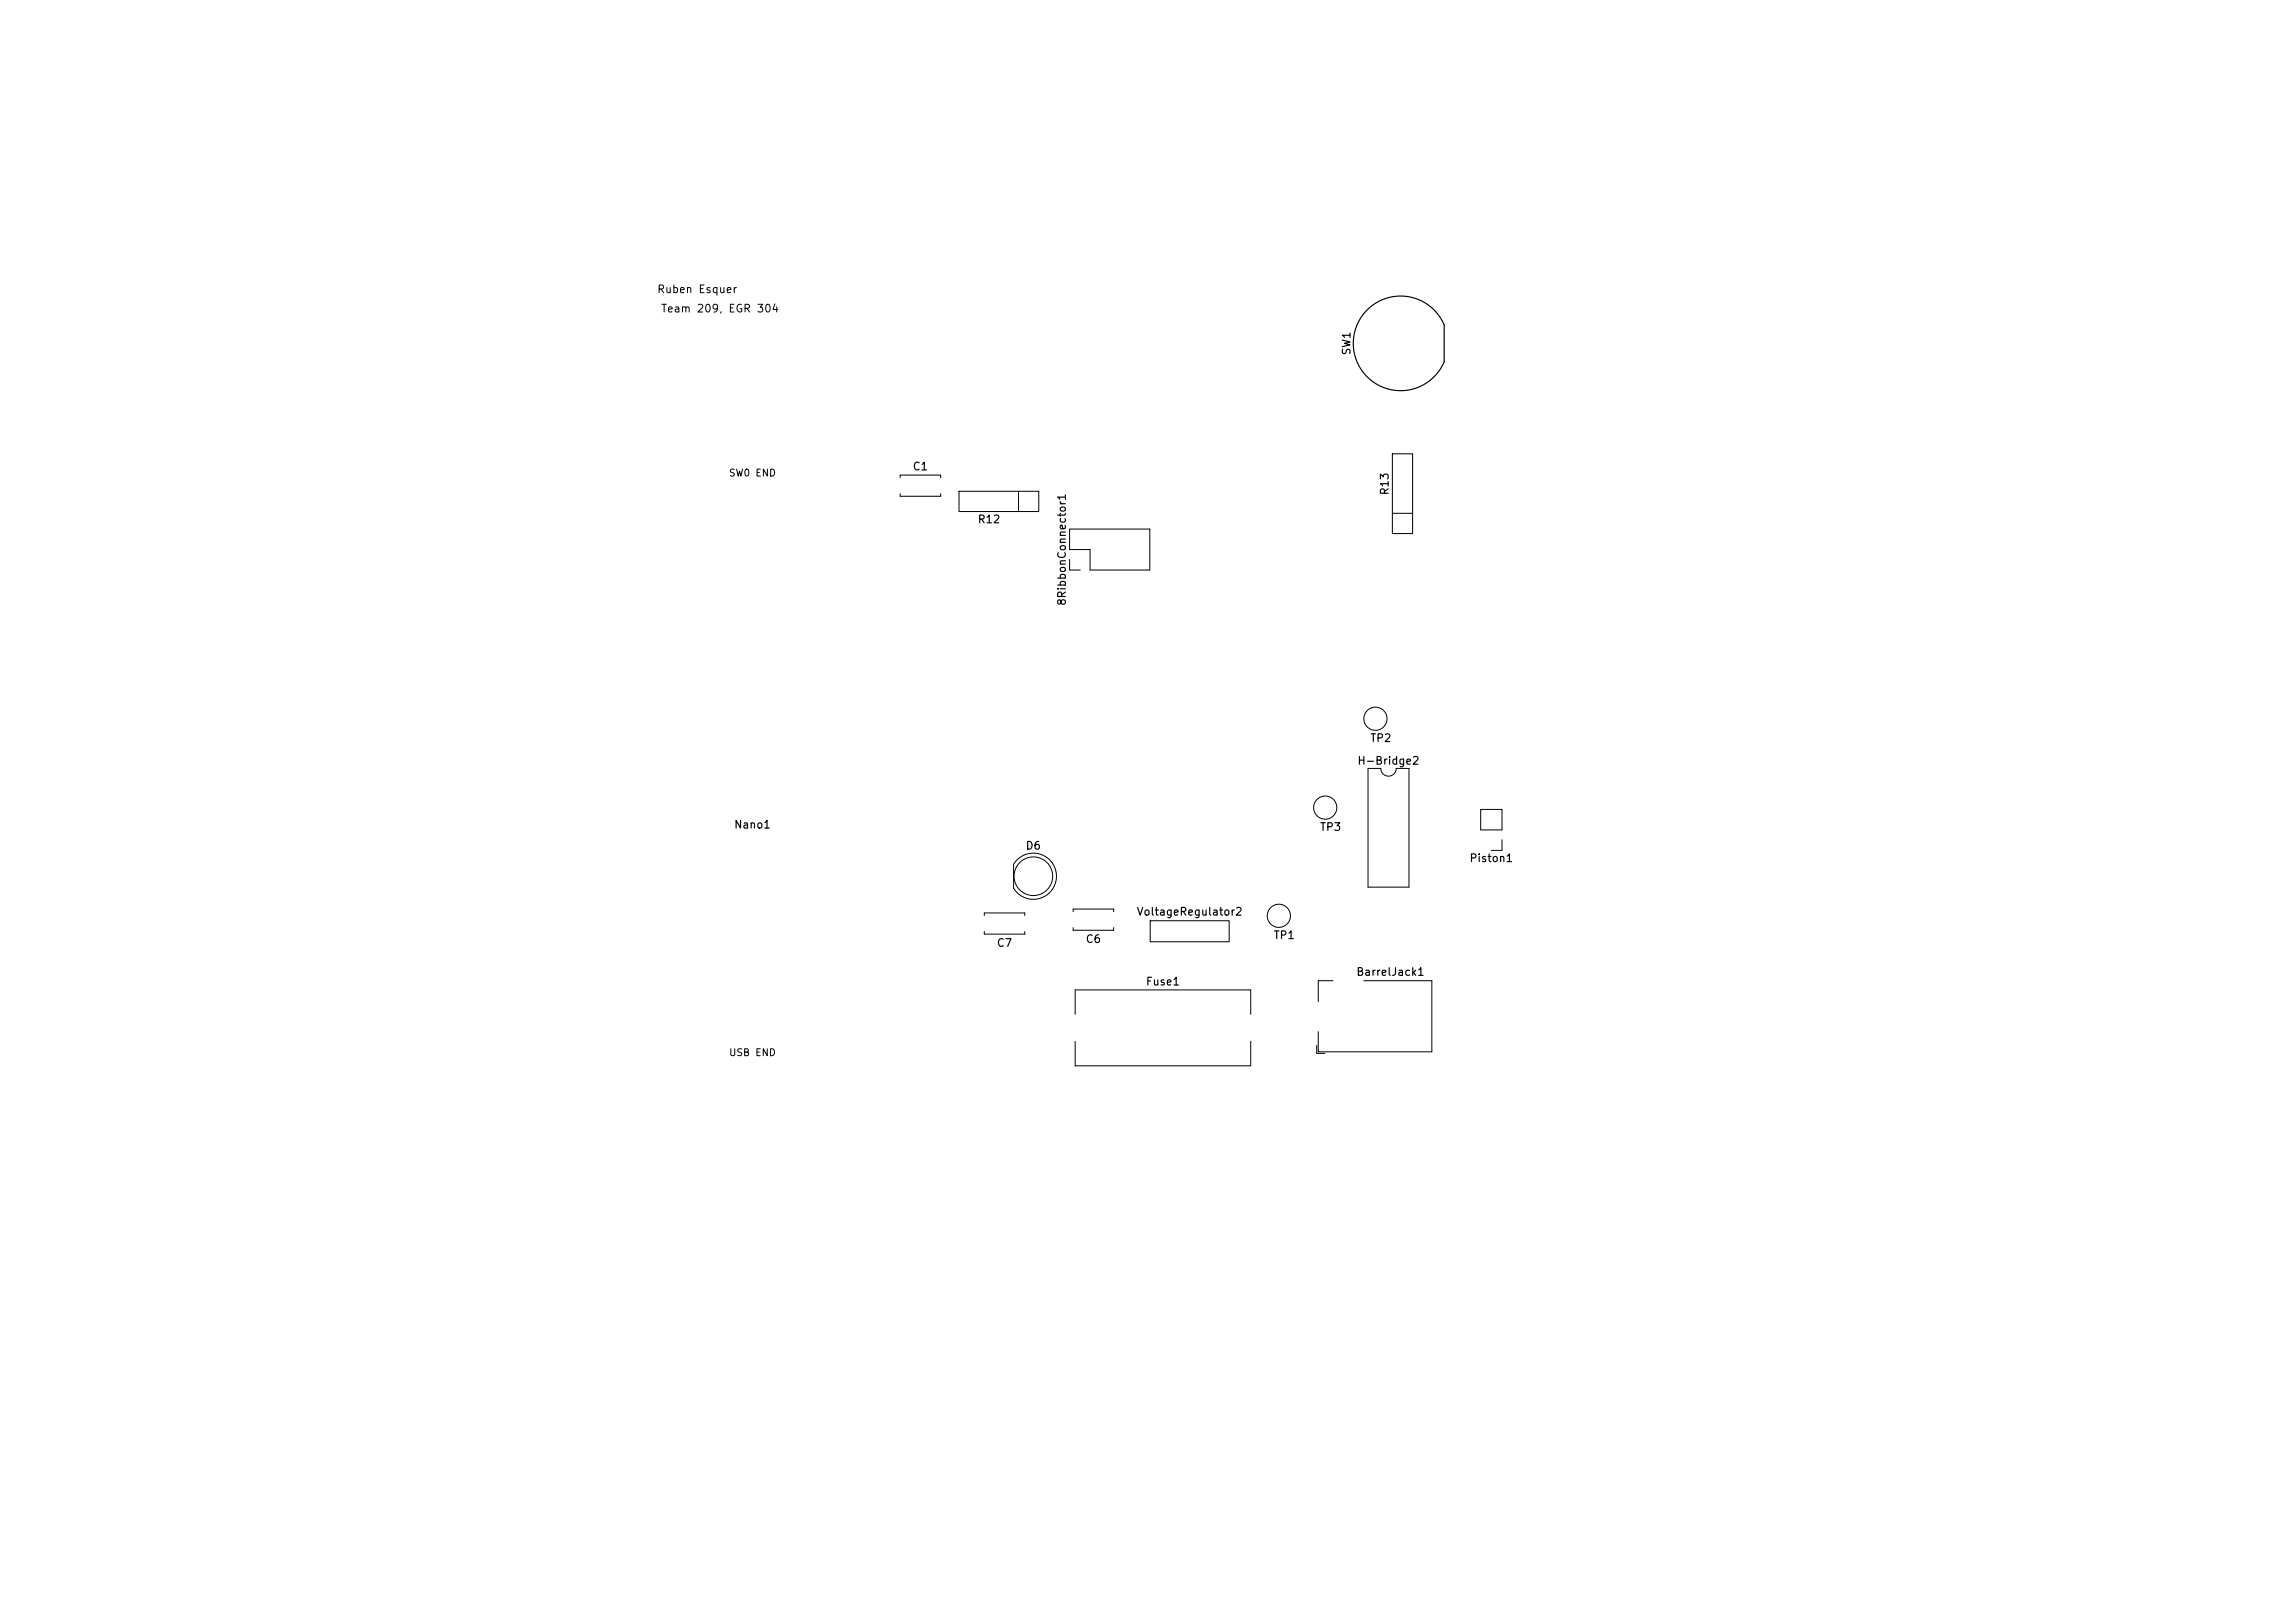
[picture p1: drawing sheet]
<svg xmlns="http://www.w3.org/2000/svg" width="297mm" height="210mm" viewBox="0 0 297 210" stroke-linecap="round" stroke-linejoin="round" font-family="sans-serif">
<defs><g id="words">
<g font-size="1">
<text x="85" y="38.2">Ruben Esquer</text>
<text x="85.5" y="40.7">Team 209, EGR 304</text>
<text x="175" y="46.1" transform="rotate(-90 175 46.1)">SW1</text>
<text x="118" y="61.1">C1</text>
<text x="179.9" y="64.2" transform="rotate(-90 179.9 64.2)">R13</text>
<text x="126.4" y="67.9">R12</text>
<text x="138.2" y="78.5" transform="rotate(-90 138.2 78.5)">8RibbonConnector1</text>
<text x="175.6" y="99.2">H-Bridge2</text>
<text x="177.2" y="96.3">TP2</text>
<text x="94.9" y="107.4">Nano1</text>
<text x="170.7" y="107.8">TP3</text>
<text x="132.7" y="110.2">D6</text>
<text x="190.1" y="111.8">Piston1</text>
<text x="147" y="118.7">VoltageRegulator2</text>
<text x="128.9" y="122.8">C7</text>
<text x="140.4" y="122.3">C6</text>
<text x="164.7" y="121.8">TP1</text>
<text x="148.2" y="127.8">Fuse1</text>
<text x="175.4" y="126.5">BarrelJack1</text>
</g>
<g font-size=".9">
<text x="94.2" y="61.9">SW0 END</text>
<text x="94.3" y="136.9">USB END</text>
</g>
</g></defs>
<g fill="none" stroke="#000" stroke-width=".13">
<path d="M180.2 58.7h2.6v10.3h-2.6zM116.5 61.8v-.3h5.2v.3M116.5 63.9v.3h5.2v-.3M124.1 63.6h10.3v2.6h-10.3zM131.8 63.6v2.6M138.4 68.5h10.4v5.3h-7.7v-2.7h-2.7zM138.4 72.4v1.4h1.4M180.2 66.4h2.6M177 99.4h1.7a1 1 0 0 0 1 1 1 1 0 0 0 1-1h1.6v15.4h-5.3zM127.4 118.5v-.4h5.2v.4M131.6 111.3a2.99 2.99 0 0 1 4.4 .1 2.99 2.99 0 0 1-.5 4.4 2.99 2.99 0 0 1-4.3-.9v-3.1zM138.9 118v-.4h5.2v.4"/>
<path d="M148.9 119.1h10.2v2.8h-10.2zM191.6 104.7h2.8v2.7h-2.8zM194.4 108.7v1.3h-1.4M127.4 120.5v.4h5.2v-.4M138.9 120v.4h5.2v-.4M139.1 131.3v-3.2h22.8v3.2M139.1 134.8v3.1h22.8v-3.1M170.4 135.3v1h1M172.5 126.9h-1.9v2.7M176.5 126.9h8.8v9.2h-14.7v-2.6"/>
<circle cx="178" cy="93" r="1.5"/>
<circle cx="133.7" cy="113.4" r="2.5"/>
<circle cx="165.5" cy="118.5" r="1.5"/>
<circle cx="171.5" cy="104.5" r="1.5"/>
</g>
<circle cx="181.3" cy="44.4" r="6.1" fill="none" stroke="#000" stroke-width=".15"/>
<use href="#words"/>
</svg>
